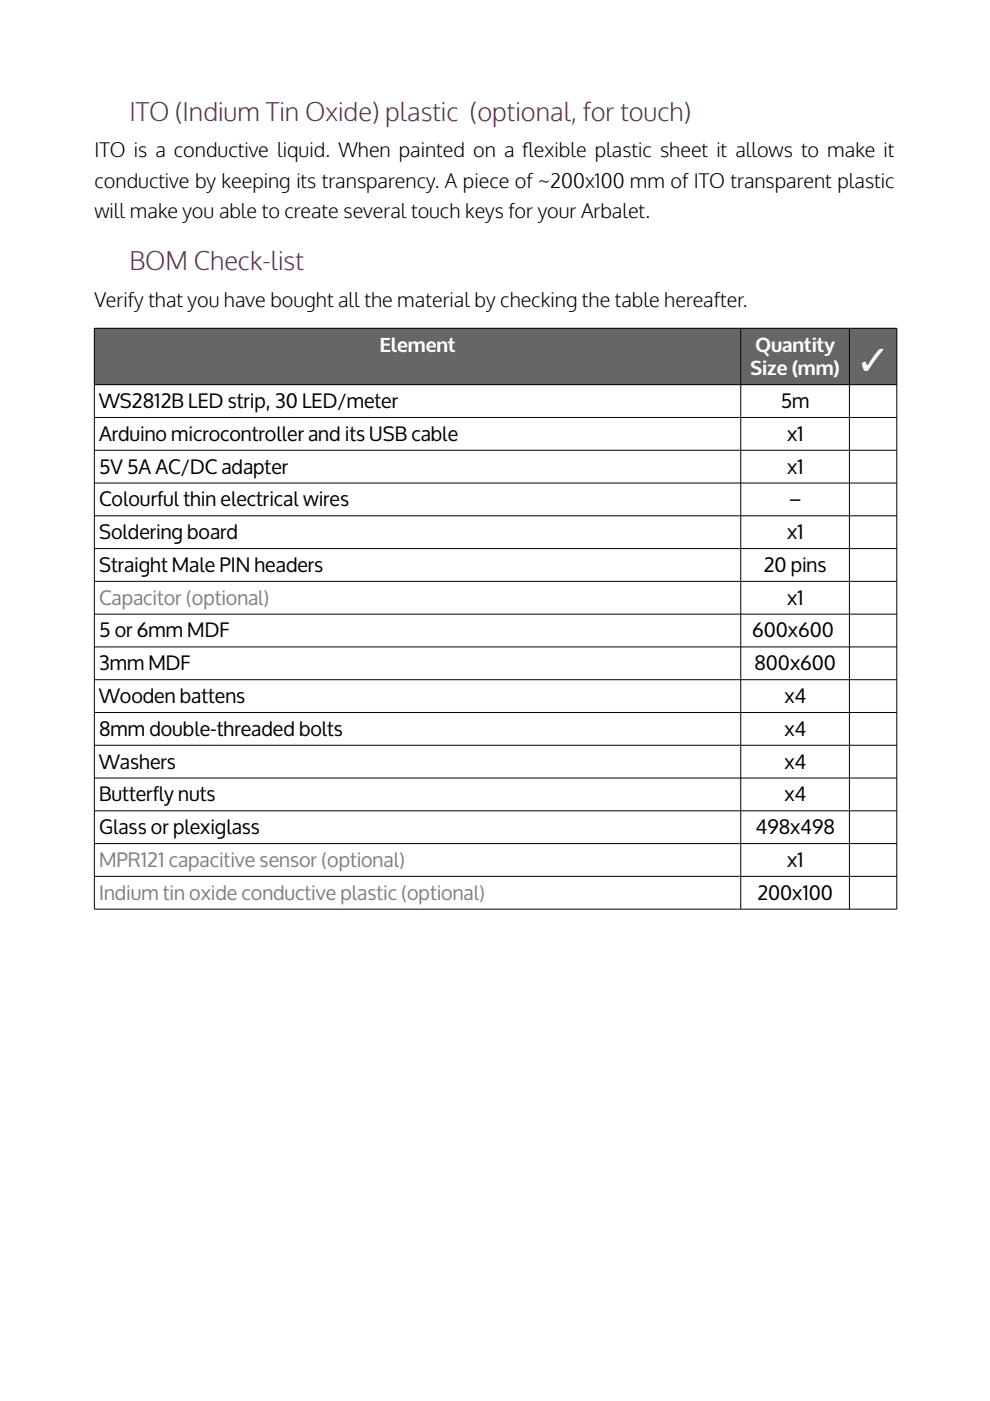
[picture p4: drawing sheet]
<svg xmlns="http://www.w3.org/2000/svg" width="210mm" height="297mm" viewBox="0 0 210 297" stroke-linecap="round" stroke-linejoin="round" font-family="sans-serif">
<defs><g id="words">
<text font-size="8.8" fill="#fff" x="181.5" y="79.6">✓</text>
<g font-size="5.4" fill="#5e2750">
<text x="27.4" y="25.6">ITO (Indium Tin Oxide) plastic (optional, for touch)</text>
<text x="27.4" y="57.3">BOM Check-list</text>
</g>
<g font-size="4.2">
<text x="20" y="33.3">ITO is a conductive liquid. When painted on a f</text>
<text x="110.8" y="33.3">lexible plastic sheet it allows to make it</text>
<text x="20" y="39.8">conductive by keeping its transparency. A piece of ~200x100 mm of ITO transparent plastic</text>
<text x="20" y="46.1">will make you able to create several touch keys for your Arbalet.</text>
<text x="20" y="65.1">Verify that you have bought all the material by checking the table hereafter.</text>
<text x="21" y="86.5">WS2812B LED strip, 30 LED/meter</text>
<text x="165.6" y="86.5">5m</text>
<text x="21" y="93.5">Arduino microcontroller and its USB cable</text>
<text x="166.9" y="93.5">x1</text>
<text x="21" y="100.4">5V 5A AC/DC adapter</text>
<text x="166.9" y="100.4">x1</text>
<text x="21" y="107.4">Colourful thin electrical wires</text>
<text x="167.3" y="107.4">–</text>
<text x="21" y="114.3">Soldering board</text>
<text x="166.9" y="114.3">x1</text>
<text x="21" y="121.2">Straight Male PIN headers</text>
<text x="161.9" y="121.2">20 pins</text>
<text x="166.9" y="128.2">x1</text>
<text x="21" y="135.1">5 or 6mm MDF</text>
<text x="159.5" y="135.1">600x600</text>
<text x="21" y="142.1">3mm MDF</text>
<text x="159.9" y="142.1">800x600</text>
<text x="21" y="149">Wooden battens</text>
<text x="166.3" y="149">x4</text>
<text x="21" y="156">8mm double-threaded bolts</text>
<text x="166.3" y="156">x4</text>
<text x="21" y="162.9">Washers</text>
<text x="166.3" y="162.9">x4</text>
<text x="21" y="169.9">Butterfly nuts</text>
<text x="166.3" y="169.9">x4</text>
<text x="21" y="176.8">Glass or plexiglass</text>
<text x="160.2" y="176.8">498x498</text>
<text x="166.9" y="183.8">x1</text>
<text x="160.6" y="190.7">200x100</text>
</g>
<g font-size="4.2" fill="#fff">
<text x="80.5" y="74.5">Element</text>
<text x="160.2" y="74.5">Quantity</text>
<text x="159.1" y="79.6">Size (mm)</text>
</g>
<g font-size="4.2" fill="#808080">
<text x="21" y="128.2">Capacitor (optional)</text>
<text x="21" y="183.8">MPR121 capacitive sensor (optional)</text>
<text x="21" y="190.7">Indium tin oxide conductive plastic (optional)</text>
</g>
</g></defs>
<g fill="#666">
<path d="M20 69.6h137.1v11.9h-137.1z" fill-rule="evenodd"/>
<path d="M157.1 69.6h23v11.9h-23z" fill-rule="evenodd"/>
<path d="M180.1 69.6h10v11.9h-10z" fill-rule="evenodd"/>
</g>
<g fill="none" stroke="#000" stroke-width=".21">
<path d="M20 69.6h170.1v123.2h-170.1zM157.1 69.6v123.2M180.1 69.6v123.2M20 81.6h170.1M20 88.5h170.1M20 95.5h170.1M20 102.4h170.1M20 109.4h170.1M20 116.3h170.1M20 123.3h170.1M20 130.2h170.1M20 137.2h170.1"/>
<path d="M20 144.1h170.1M20 151.1h170.1M20 158h170.1M20 165h170.1M20 171.9h170.1M20 178.9h170.1M20 185.8h170.1"/>
</g>
<use href="#words"/>
</svg>
